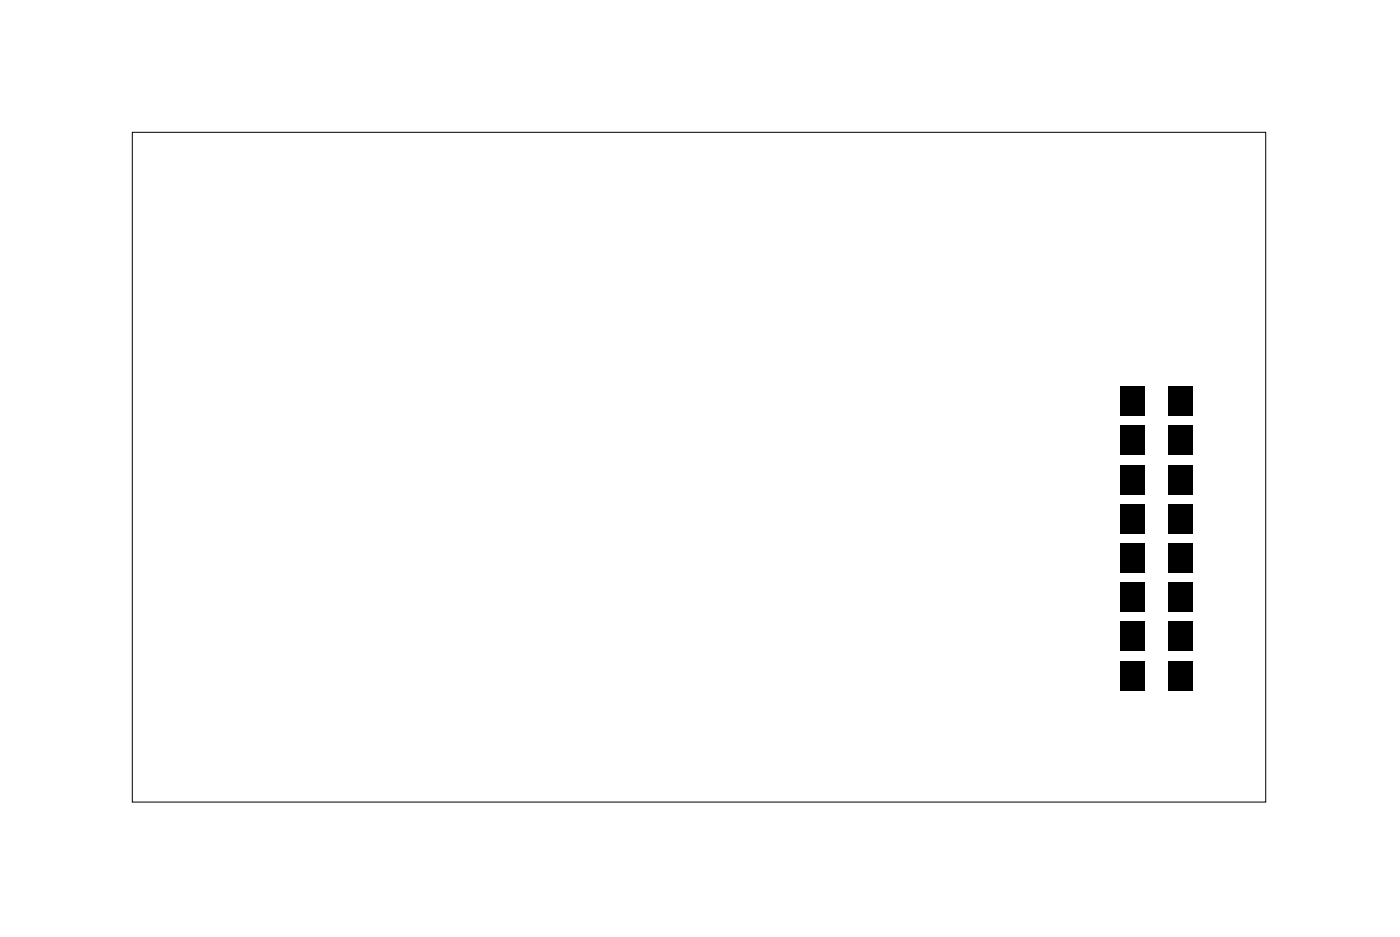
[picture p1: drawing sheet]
<svg xmlns="http://www.w3.org/2000/svg" width="91mm" height="61mm" viewBox="0 0 91 61" stroke-linecap="round" stroke-linejoin="round" font-family="sans-serif">
<path d="M8.6 8.6h73.4v43.3h-73.4z" fill="none" stroke="#000" stroke-width=".06"/>
<g fill="#000">
<path d="M72.5 25h1.6v1.9h-1.6zM72.5 32.6h1.6v1.9h-1.6zM72.5 37.7h1.6v1.9h-1.6zM72.5 35.2h1.6v1.9h-1.6zM72.5 30.1h1.6v1.9h-1.6zM72.5 27.6h1.6v1.9h-1.6zM75.6 25h1.6v1.9h-1.6zM75.6 32.6h1.6v1.9h-1.6zM75.6 37.7h1.6v1.9h-1.6zM75.6 35.2h1.6v1.9h-1.6zM75.6 30.1h1.6v1.9h-1.6zM75.6 27.6h1.6v1.9h-1.6z"/>
<path d="M72.5 42.8h1.6v1.9h-1.6zM72.5 40.3h1.6v1.9h-1.6zM75.6 42.8h1.6v1.9h-1.6zM75.6 40.3h1.6v1.9h-1.6z"/>
</g>
</svg>
